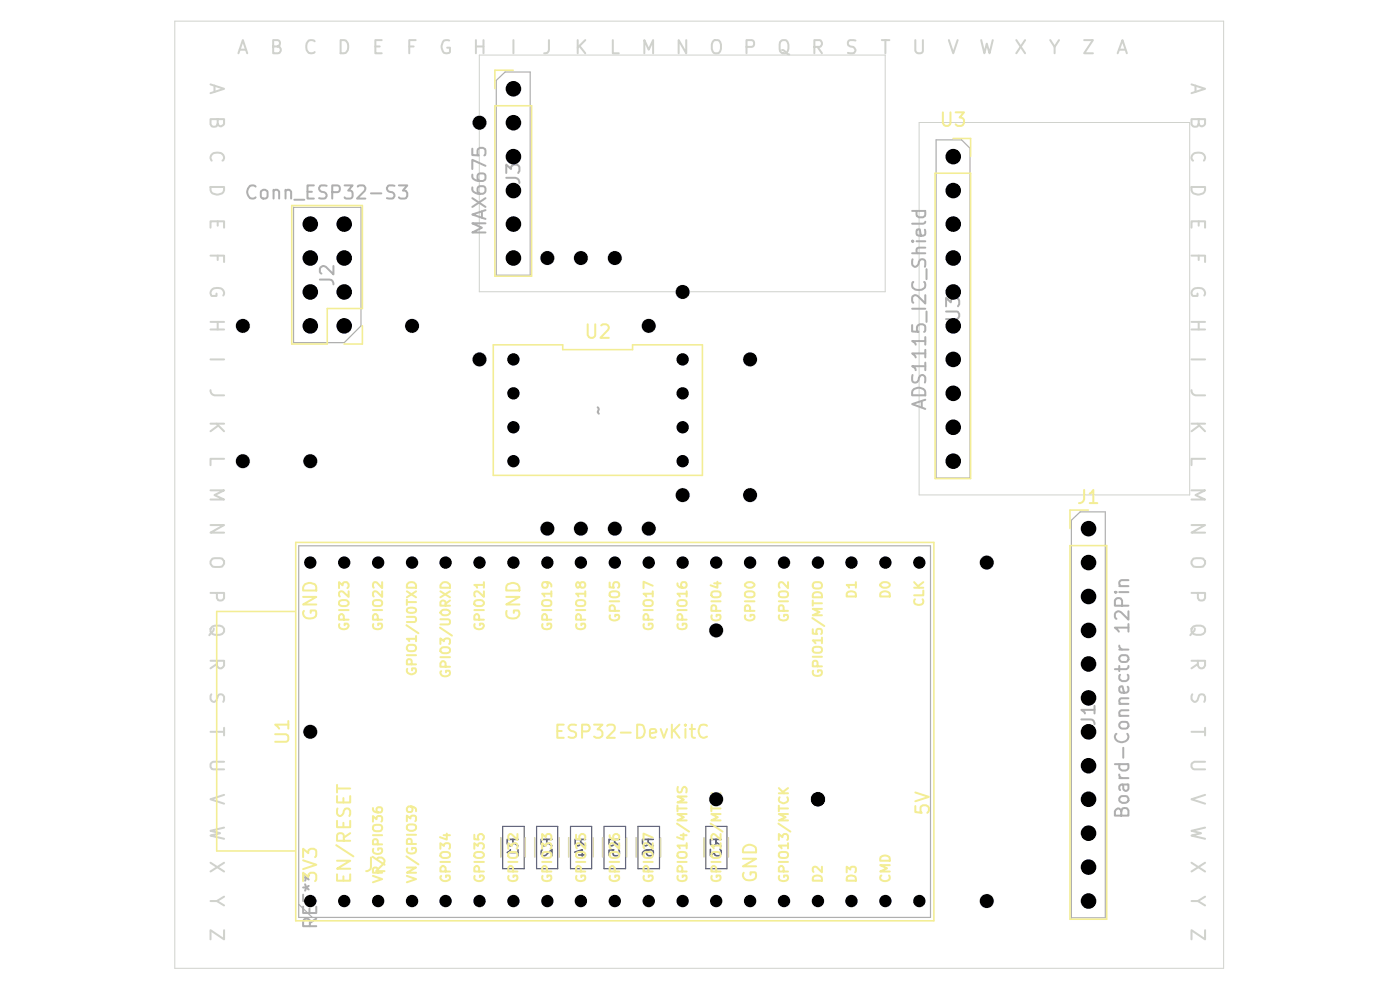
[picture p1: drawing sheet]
<svg xmlns="http://www.w3.org/2000/svg" width="297mm" height="210mm" viewBox="0 0 297 210" stroke-linecap="round" stroke-linejoin="round" font-family="sans-serif">
<path d="M106.6 175.3h4.6v9h-4.6zM113.8 175.3h4.5v9h-4.5zM121 175.3h4.5v9h-4.5zM128.1 175.3h4.6v9h-4.6zM135.3 175.3h4.6v9h-4.6zM149.7 175.3h4.5v9h-4.5z" fill="none" stroke="#565d87" stroke-width=".25"/>
<g fill="none" stroke="#565d87" stroke-width=".34">
<path d="M108.8 178.1v.9a.67 .67 0 0 1-.8 .4l-.4-.4v-.9h2.3M108.8 178.6l1.1 .8M116 178.1l-.1 1.1-.3 .2h-.4l-.3-.2-.1-1.1h2.3M116 178.6l1.1 .8M123.2 178.1v.9l-.4 .4a.67 .67 0 0 1-.8-.4v-.9h2.2M123.2 178.6l1 .8M130.4 178.1v.9l-.5 .4-.5-.2-.2-.2v-.9h2.2M130.4 178.6l1 .8M137.5 178.1v.9a.67 .67 0 0 1-.8 .4l-.4-.4v-.9h2.3M137.5 178.6l1.1 .8M151.9 178.1l-.1 1.1a.61 .61 0 0 1-.6 .2 .61 .61 0 0 1-.5-.4v-.9h2.3M151.9 178.6l1.1 .8"/>
<path d="M108.3 180.3l-.7 .5h2.3M109.9 180.3v1.2M115.1 180.3l-.3 .3v.5l.1 .3 .6 .1 1.6-1.3v1.3M121.9 180.8l1.6-.5v1.3M122.8 181.4h1.4M131.2 180.3a.97 .97 0 0 1 0 1.1 1.02 1.02 0 0 1-1.1 0 1.02 1.02 0 0 1 .1-1.1h-1v1.1M137.7 180.3l-.5 .4 .1 .7a.97 .97 0 0 0 1.2 0 .73 .73 0 0 0-.3-1.1 1.63 1.63 0 0 0-1.9 .5v.6M150.7 180.2v1.3l.9-.7v.6a.89 .89 0 0 0 1.4-.3v-.7l-.3-.2"/>
</g>
<path d="M106.3 177.7v4.1M111.4 177.7v4.1M113.5 177.7v4.1M118.6 177.7v4.1M120.6 177.7v4.1M125.8 177.7v4.1M127.8 177.7v4.1M132.9 177.7v4.1M135 177.7v4.1M140.1 177.7v4.1M149.3 177.7v4.1M154.5 177.7v4.1" fill="none" stroke="#f2aea5" stroke-width=".34"/>
<g fill="none" stroke="#d0d2cd" stroke-width=".42">
<path d="M44.7 17.9l2.8 .9-2.8 1M45.5 18.2v1.3M50.6 11.3l.9-2.8 .9 2.8M50.8 10.5h1.4M58 9.9h.9a.7 .7 0 0 0 .5-.7 .7 .7 0 0 0-.5-.7h-.9v2.8h1a.72 .72 0 0 0 .6-.8 .72 .72 0 0 0-.7-.6M66.8 8.8a1.08 1.08 0 0 0-1.2-.2 1.08 1.08 0 0 0-.6 1.1 1.23 1.23 0 0 0 .3 1.3 1.23 1.23 0 0 0 1.3 .2l.2-.2M72.3 8.5h.6a1.47 1.47 0 0 1 .7 2.4l-.2 .3-1.1 .1zM79.6 9.9h1M81 8.5h-1.4v2.8h1.4M86.8 9.9h1M88.2 8.5h-1.4v2.8M95.3 8.6a1.11 1.11 0 0 0-1.4 .3 1.92 1.92 0 0 0 .3 2.3 1.27 1.27 0 0 0 1.3-.2v-.9h-.6"/>
<path d="M101 9.9h1.6M101 8.5v2.8M102.6 8.5v2.8M108.9 8.5v2.8M116.5 8.5v2a.76 .76 0 0 1-1.1 .8M122.6 8.5v2.8M122.9 9.7l1.3 1.6M124.2 8.5l-1.6 1.6M130 8.5v2.8h1.3M136.7 11.3v-2.8l.9 2 1-2v2.8M145.6 8.5v2.8l-1.6-2.8v2.8M151.4 8.6h1.1a1.79 1.79 0 0 1-.2 2.7l-.9-.1a2.04 2.04 0 0 1 0-2.6z"/>
<path d="M158.4 9.9h1.3a.78 .78 0 0 0-.2-1.4h-1.1v2.8M165.5 8.9a.96 .96 0 0 1 1.1-.4 .96 .96 0 0 1 .7 .9v1l-.2 .5a.91 .91 0 0 1-1.1 .4 .91 .91 0 0 1-.6-.9zM165.9 10.6h.3l.9 .9 .3 .1M172.8 9.9h1.1a.75 .75 0 0 0 .5-.7 .75 .75 0 0 0-.5-.7h-1.1v2.8M173.4 9.9l1 1.4M181.5 8.6a1.32 1.32 0 0 0-1.5 .2 .77 .77 0 0 0 .4 1.1l.8 .2a.67 .67 0 0 1 .3 .7 .67 .67 0 0 1-.5 .5l-1.1-.1M187.1 8.5h1.6M187.8 8.5v2.8M194.2 8.5v2.3l.1 .2a.94 .94 0 0 0 1.4 0l.1-2.5M201.3 8.5l.9 2.8 1-2.8M208.2 8.5l.6 2.8 .5-2 .6 2 .7-2.8M215.6 8.5l1.9 2.8"/>
<path d="M217.5 8.5l-1.9 2.8M222.8 8.5l.9 1.4 1-1.4M223.7 9.9v1.4M230 8.5h1.9l-1.9 2.8h1.9M237.1 11.3l1-2.8 1 2.8M237.4 10.5h1.3M252.8 17.9l2.8 .9-2.8 1M253.6 18.2v1.3M44.7 39.7h2.8v.6a1.57 1.57 0 0 1-1.4 1 1.57 1.57 0 0 1-1.4-1zM44.9 34.1a1.12 1.12 0 0 1 0-1.4 1.12 1.12 0 0 1 1.4-.3 1.07 1.07 0 0 1 1 .4 1.07 1.07 0 0 1 .1 1.2l-.2 .1M46.2 25.3l.1 1.2a.74 .74 0 0 0 1.2-.2v-1h-2.8v1.1a.78 .78 0 0 0 1.2 .4l.3-.5M252.8 39.7h2.8v.6a1.57 1.57 0 0 1-1.4 1 1.57 1.57 0 0 1-1.4-1z"/>
<path d="M253.1 34.1a.93 .93 0 0 1 .3-1.6 2.08 2.08 0 0 1 2.1 .4 .91 .91 0 0 1-.1 1.2M254.3 25.3l.1 1.2a.74 .74 0 0 0 1.2-.2v-1h-2.8v1.1a.86 .86 0 0 0 1.2 .4l.3-.5M44.7 48.3v-1.4h2.8v1.4M44.7 54.2h2.8v1.4M46.2 46.9v1M46.2 54.2v1M252.8 54.2h2.8v1.4M252.8 48.3v-1.4h2.8v1.4M254.3 46.9v1M254.3 54.2v1M44.7 76.2h2.8M44.7 68.3h2.8"/>
<path d="M44.7 69.9h2.8M45.9 62.3v.5h-1a1.12 1.12 0 0 1 0-1.4 1.12 1.12 0 0 1 1.4-.3 1.07 1.07 0 0 1 1 .4 1.07 1.07 0 0 1 .1 1.2M46.2 68.3v1.6M252.8 76.2h2.8M252.8 68.3h2.8M252.8 69.9h2.8M254 62.3v.5h-.9a.93 .93 0 0 1 .3-1.6 2.08 2.08 0 0 1 2.1 .4l.1 .4-.1 .7M254.3 68.3v1.6M44.7 82.8a1 1 0 0 0 .8 1.1h2M44.7 89.9h2.8M45.9 89.9l1.6 1.6M46.3 90.3l-1.6 1.2"/>
<path d="M47.5 97.3h-2.8v1.4M252.8 82.8a1 1 0 0 0 .8 1.1h2M252.8 89.9h2.8M254 89.9l1.6 1.6M254.4 90.3l-1.6 1.2M255.6 97.3h-2.8v1.4M44.7 111.4h2.8l-2.8 1.6h2.8M44.7 104h2.8l-2 1 2 1h-2.8M45.1 118.5l1.5-.1a.93 .93 0 0 1 1 .9 .93 .93 0 0 1-1 1h-1a.96 .96 0 0 1-.9-.7 .96 .96 0 0 1 .4-1.1zM252.8 104h2.8l-2 1 2 1h-2.8M252.8 111.4h2.8l-2.8 1.6h2.8M253.2 118.5l1.5-.1a.93 .93 0 0 1 1 .9 .93 .93 0 0 1-1 1h-.9a1.01 1.01 0 0 1-1-1.2z"/>
<path d="M44.7 125.8h2.8v1.1a.82 .82 0 0 1-.7 .5 .82 .82 0 0 1-.8-.5v-1.1M44.8 133.1a1.79 1.79 0 0 1 2.7 .3 1.03 1.03 0 0 1-.9 1.3h-1a.97 .97 0 0 1-.8-1.6zM45.3 133.3v.5l-.9 .9M252.8 125.8h2.8v1.1a.82 .82 0 0 1-.7 .5 .82 .82 0 0 1-.8-.5v-1.1M252.9 133.1a1.79 1.79 0 0 1 2.7 .3 1.03 1.03 0 0 1-.9 1.3l-1.5-.2-.4-.5v-.6zM253.4 133.3v.5l-.9 .9M44.7 140.2h2.8v1a.78 .78 0 0 1-.7 .6 .78 .78 0 0 1-.8-.6v-1M44.7 155.2h2.8M44.8 147.3l-.1 .3v.7a.68 .68 0 0 0 .5 .6 .68 .68 0 0 0 .7-.4l.4-1a.74 .74 0 0 1 1.2 .3l-.1 1.1M46 140.8l-1.3 1M47.5 154.4v1.6M252.8 140.2h2.8v1a.78 .78 0 0 1-.7 .6 .78 .78 0 0 1-.8-.6v-1"/>
<path d="M252.8 155.2h2.8M252.9 147.3l-.1 .3v.7l.1 .2a.61 .61 0 0 0 .6 .4 .61 .61 0 0 0 .5-.4l.4-1a.74 .74 0 0 1 1.2 .3l-.1 1.1M254.1 140.8l-1.3 1M255.6 154.4v1.6M47.5 175.6l-2.8 .6 2 .5-2 .5 2.8 .7M47.5 168.6l-2.8 .9 2.8 1M47.5 161.6h-2.2l-.6 .5v.6l.2 .4 2.6 .1M255.6 175.6l-2.8 .6 2 .5-2 .5 2.8 .7M255.6 161.6h-2.2l-.6 .5v.6l.3 .4 2.5 .1M255.6 168.6l-2.8 .9 2.8 1M44.7 191.1h1.3M44.7 183l2.8 1.9"/>
<path d="M47.5 197.3v2l-2.8-2v2M47.5 190.2l-1.5 .9 1.5 1M47.5 183l-2.8 1.9M252.8 183l2.8 1.9M252.8 191.1h1.3M255.6 190.2l-1.5 .9 1.5 1M255.6 197.3v2l-2.8-2v2M255.6 183l-2.8 1.9"/>
</g>
<path d="M37.1 4.5h222.5v200.9h-222.5zM101.7 11.7h86.1v50.2h-86.1zM195 26h57.4v79h-57.4z" fill="none" stroke="#d0d2cd" stroke-width=".21"/>
<path d="M105.3 17.1l1.8-1.8h5.4v43.1h-7.2zM198.6 29.7h5.4l1.8 1.8v69.9h-7.2zM62.3 44h14.3v25.1l-3.6 3.6h-10.7zM63.4 115.8h134v78.8h-134zM227.3 110.4l1.8-1.8h5.4v86.1h-7.2zM63.4 191.8l2.8 2.8" fill="none" stroke="#afafaf" stroke-width=".25"/>
<g fill="none" stroke="#afafaf" stroke-width=".42">
<path d="M54.2 39.6a1.08 1.08 0 0 0-1.2-.2 1.08 1.08 0 0 0-.6 1.1 1.45 1.45 0 0 0 1.1 1.6l.6-.1 .1-.1M66.6 39.3h-1.4v2.8h1.4M69.3 39.4h-1.4a.74 .74 0 0 0 .3 1.3l.6 .1a.7 .7 0 0 1 .5 .6 .7 .7 0 0 1-.5 .7l-1.1-.1M73.1 39.3h1.7l-.9 1.1 .6 .1a1.16 1.16 0 0 1 .2 1.4l-.4 .2h-.9l-.3-.2M75.9 39.6a1.16 1.16 0 0 1 1.4-.2 .78 .78 0 0 1 0 1.1l-1.6 1.6h1.8M83.7 39.4h-1.4a.74 .74 0 0 0 .3 1.3l.6 .1a.7 .7 0 0 1 .5 .6 .7 .7 0 0 1-.5 .7l-1.1-.1M84.6 39.3h1.8l-.9 1.1a.67 .67 0 0 1 .9 .5v.7l-.3 .4a1.32 1.32 0 0 1-1.5-.1M100.2 39.7a1.09 1.09 0 0 0 1.2 1.4h1.1l.2-.2a.94 .94 0 0 0 0-1.3 1.16 1.16 0 0 0-1.3 .1 .97 .97 0 0 0 .4 1.4M100.2 37a1.09 1.09 0 0 0 1.2 1.4h1.1l.2-.2a.94 .94 0 0 0 0-1.3 1.16 1.16 0 0 0-1.3 .1 .97 .97 0 0 0 .4 1.4M100.2 31.5v1.4l1.4 .1a1.02 1.02 0 0 1 0-1.5l.2-.1h.7l.2 .1a1.02 1.02 0 0 1 0 1.5M103 35.2l-2.8-1.3v2M107.4 37.7h1.9a1 1 0 0 1 .9 1.1"/>
<path d="M107.4 36.7v-1.8l1 1a.78 .78 0 0 1 .6-1h.7l.5 .5v.9l-.3 .4M55.4 40.5a.78 .78 0 0 1 1.4 .3l-.1 1.1a.78 .78 0 0 1-1.4-.3zM58 40.5l.4-.2 .7 .1 .1 .3v1.4M58 40.3v1.8M60.6 40.5a.69 .69 0 0 1 1.2 .2v1.4M60.6 40.3v1.8M62.4 42.4h2.2M65.2 40.7h1M67.9 59.3h2a.87 .87 0 0 1 .8 1M70.5 40.8l1.3-.1a.78 .78 0 0 0-.2-1.4h-1.1v2.8M70.7 56.4v1.8l-1.6-1.6a.78 .78 0 0 0-1.2 .4v.7l.3 .3M78.7 41h2.2"/>
<path d="M100.2 42l2.8 1.9M102.2 44.8v1.4M103 47.4h-2.8l2 .9-2 1h2.8M103 44.6l-2.8 .9 2.8 .9M103 42l-2.8 1.9M193.5 51.2l.1 .1 .2-.1-.2-.2-.1 .2h.3M193.5 53.7h2.8M193.5 44.7h2.8M193.6 55a1.17 1.17 0 0 0 .4 1.6h.3a1.19 1.19 0 0 0 .6-1.1 .7 .7 0 0 1 .7-.5 .7 .7 0 0 1 .7 .5l-.1 1.1M193.8 59.8a1.03 1.03 0 0 0-.2 1.2 1.03 1.03 0 0 0 1.1 .5 1.23 1.23 0 0 0 1.3-.3 1.23 1.23 0 0 0 .2-1.3l-.2-.1M194.4 51.2h1.9M194.5 44.7a.97 .97 0 0 0 .4 1.4h.9l.2-.2a.99 .99 0 0 0 .2-1.2"/>
<path d="M196.2 48.7l.1 .9-.1 .2-.3 .2h-1l-.4-.2v-1.1l.6-.1 .3 1.4M196.3 52.5h-1.4a.67 .67 0 0 0-.5 .6 .67 .67 0 0 0 .3 .6M196.3 47l-.1 .3-.3 .2h-2.4M196.6 57.1v2.1M193.5 69v1.3l1.4 .1-.4-.3v-.7l.2-.4 .4-.2h.7l.2 .2a1.16 1.16 0 0 1 .2 1.3l-.2 .1M193.5 65.5h2.8M193.6 79.5a1.32 1.32 0 0 0 .2 1.6 .77 .77 0 0 0 1.1-.5 1.02 1.02 0 0 1 .9-1.1l.2 .2a1.24 1.24 0 0 1 .2 1.5M196.3 77.7h-2.8l.7 .5 .1 .3M196.3 75h-2.8l.7 .6 .1 .2M196.3 72.3h-2.8l.4 .3 .4 .5M196.3 62.6v1.8l-1.6-1.6a.78 .78 0 0 0-1.1 .1 1.16 1.16 0 0 0 .2 1.3M196.3 71.5v1.6"/>
<path d="M196.3 74.2v1.6M196.3 76.9v1.6M196.6 66.1v2.2M200.7 66.1h2.3a.87 .87 0 0 1 .3 1.3l-.3 .3h-2.3M200.7 65v-1.8l1 .9a.78 .78 0 0 1 .6-.9h.7l.3 .3 .2 .3v.8l-.3 .4M126.8 86.4l.2 .4-.2 .6 .2 .4M193.6 82.8a1.59 1.59 0 0 1 2.7 .4v.7h-2.8zM195.5 85.1v1.3M196.3 84.8l-2.8 .9 2.8 1M236.5 125.6l.2 .2 .2-.2h-.4h.4M237.4 136.9l.2 .6 .4 .3M237.4 137.8h2"/>
<path d="M237.4 125.6h2M237.4 124.3h2M237.6 139.2a1.32 1.32 0 0 1 1.5-.1 .76 .76 0 0 1 .3 .7 .76 .76 0 0 1-.6 .6h-.8a.73 .73 0 0 1-.4-1.2zM238 128.5v-1.1a.82 .82 0 0 0-.7-.5 .82 .82 0 0 0-.8 .5v1.1h2.9M239.4 133.1h-2.9l.9 .9M239.4 129.7v1.7l-1.6-1.6a.78 .78 0 0 0-1.3 .5v.5l.4 .5M239.4 123.1h-1.5l-.3 .1-.2 .7 .4 .4M239.4 132.4v1.6M229.4 152.6h1.9a.87 .87 0 0 1 .9 1M232.2 150.6h-2.8l.7 .5 .1 .2M232.2 149.7v1.6M236.9 155.7a.93 .93 0 0 0 .3 1.6 1.32 1.32 0 0 0 1.6 0 1.32 1.32 0 0 0 .4-1.6h-.1"/>
<path d="M237.4 151.8h2M237.4 149.3h2M237.4 141.3v1.1M237.6 153.4a1.32 1.32 0 0 1 1.5-.2 .76 .76 0 0 1 .3 .8 .76 .76 0 0 1-.6 .6h-.8a.73 .73 0 0 1-.4-1.2zM237.6 143.1l-.2 .3v.6l.6 .5h.8l.4-.3 .2-.2v-.6l-.2-.3M238.3 158.6v2.1M239.2 145.7l.2 .2v.6l-.4 .4h-1.1l-.5-.4v-.6l.2-.2 .5-.1 .4 1.3M239.4 150.7h-1.5l-.3 .1-.2 .7 .4 .3M239.4 148.1h-1.5a.64 .64 0 0 0-.5 .6 .64 .64 0 0 0 .4 .6M239.4 141.3v.2l-.4 .4h-2.5M236.5 162.1h2.9M237.4 164.3a.74 .74 0 0 0 .6 .8"/>
<path d="M237.4 165.1h2M237.6 169.1a1.32 1.32 0 0 1 1.5-.2 .76 .76 0 0 1 .3 .8 .76 .76 0 0 1-.6 .6h-.8a.73 .73 0 0 1-.4-1.2zM237.6 162.1l-.2 .2v.6l.6 .5h.8l.4-.2 .2-.3v-.6l-.2-.2M237.9 172.1l.1-.4a.8 .8 0 0 1 1.4 .2v1.1h-2.9v-.9l.2-.3a.62 .62 0 0 1 .7-.3 .62 .62 0 0 1 .5 .6v.9M238.1 166.4l.2 .3v.6a.56 .56 0 0 0 .5 .5 .56 .56 0 0 0 .6-.5v-.6l-.2-.3M239.4 166.4h-1.5l-.5 .4v.5l.2 .3M64.3 192.3v1.4h2.8v-1.4M64.3 189.8v1.3h2.8M64.3 188.3h.7M64.3 186.1h.7M64.7 187.6l.3 .7-.3 .6M64.7 185.5l.3 .6-.3 .7"/>
<path d="M65.5 187.9l-.5 .4 .5 .4M65.5 185.7l-.5 .4 .5 .5M65.7 190.2v.9M65.7 192.7v1M65.7 196.5v-1a.73 .73 0 0 0-1.1-.5l-.3 .5v1h2.8M67.1 194.9l-1.4 .9"/>
</g>
<path d="M108.9 14.9h-3.9v3.9M105 22.4h7.8v36.2h-7.8zM198.4 36.7h7.5v64.8h-7.5zM202.2 29.4h3.7v3.8M61.9 43.6h15v21.8h-7.5v7.6h-7.5zM76.9 69.1v3.9h-3.9M104.6 73.1h14.8v1.1h14.8v-1.1h14.8v27.7h-44.4zM62.7 115.1h135.4v80.2h-135.4zM227 115.7h7.8v79.3h-7.8zM230.9 108.2h-3.9v3.9M62.7 129.7h-16.7v50.8h16.7" fill="none" stroke="#f3ed95" stroke-width=".34"/>
<g fill="none" stroke="#f3ed95" stroke-width=".42">
<path d="M200 23.8v2.3l.3 .4 .3 .2h.5l.4-.3 .1-2.6M202.7 23.8h1.8l-.9 1.1a.84 .84 0 0 1 .9 .5v.7l-.2 .4-.4 .2h-.7l-.5-.3M124.7 68.8v2.3l.2 .4 .4 .2h.5l.4-.4 .1-2.5M127.5 69l.4-.2h.7a.73 .73 0 0 1 .4 1.2l-1.6 1.7h1.8M230 103.9v2a1 1 0 0 1-1.1 .8M231.2 104.7l.2-.1 .5-.7v2.8M231.2 106.7h1.6M64.3 126.6h2.8l-2.8 1.6h2.8M64.5 129.6a1.14 1.14 0 0 0 .1 1.3 1.14 1.14 0 0 0 1.3 .3 1.01 1.01 0 0 0 1.1-.5 1.01 1.01 0 0 0-.2-1.2h-.9v.5M64.7 123.9a1.78 1.78 0 0 1 2.3 .3l.1 1.1h-2.8v-.7zM71.9 124.8v-1.3l.8 .7 .2-.6h.8l.3 .3v.5l-.3 .4M71.9 129.4h2.1"/>
<path d="M72 132.4a.96 .96 0 0 0 .5 1.1 .96 .96 0 0 0 1.1-.2l.4-.5-.2-.4-.7-.1v.3M72 127.5a1.5 1.5 0 0 1 2 .2v.4a1.34 1.34 0 0 1-2.1 0zM72.9 131.4v-.9l-.3-.2h-.3l-.4 .4v.7h2.1M74 125.4v1.2l-1.5-1.2-.4 .1-.2 .3v.5l.2 .2M79.1 129.4h2M79.2 132.4a.79 .79 0 0 0 .1 .9 .79 .79 0 0 0 .9 .2l.4-.1a.7 .7 0 0 0 .3-1.1h-.7v.3M79.2 127.5a1.28 1.28 0 0 1 1.9 .2l-.1 .6a1.34 1.34 0 0 1-1.9-.2zM80.1 131.4l-.1-.9-.2-.2h-.3l-.4 .4v.7h2M81.1 125.4v1.2l-1.4-1.2-.4 .1-.2 .3v.5l.2 .2M81.1 123.5v1.3l-1.1-1.2-.5-.1a.77 .77 0 0 0-.2 1.2M86.2 132.6l2.6 1.7M86.3 130.8h1.6l.3 .2a.6 .6 0 0 1-.3 1h-1.6"/>
<path d="M86.3 139h2M86.3 127.2v1.1M86.3 127.7h2M86.3 125.4l2 1.3M86.4 129.2a1.4 1.4 0 0 1 1.9 .1v.3a1.3 1.3 0 0 1-2 0zM86.4 123.9a1.03 1.03 0 0 1 1.2-.4 1.03 1.03 0 0 1 .7 1.2h-2zM86.6 136.9a1.44 1.44 0 0 1 1.6 .2 .73 .73 0 0 1-.2 .9 1.23 1.23 0 0 1-1.7-.4v-.3zM88.3 135.5h-2l.5 .5M88.3 134.9v1.1M88.3 125.4l-2 1.3M93.3 133.1l2.6 1.7M93.4 137.7a1.34 1.34 0 0 1 2.1 0l-.1 .6a1.5 1.5 0 0 1-2-.2z"/>
<path d="M93.4 136.6v-1.2l.8 .6v-.2a.73 .73 0 0 1 1.3 0v.6l-.2 .2M93.4 131.4h1.6l.5 .3-.2 .7-1.9 .1M93.4 129.8a1.09 1.09 0 0 1 1.1-.6 1.09 1.09 0 0 1 1 .8 1.16 1.16 0 0 1-2.1-.2zM93.4 139.4h2.1M93.4 125.4l2.1 1.3M93.6 123.9a1.02 1.02 0 0 1 1.2-.4 1.02 1.02 0 0 1 .7 1.2h-2.1v-.5zM94.5 128.5l-.1-1-.5-.1-.5 .3v.8h2.1M95.5 127.4l-1 .7M95.5 125.4l-2.1 1.3M100.6 129.4h2.1M100.7 132.4a.96 .96 0 0 0 .5 1.1 .96 .96 0 0 0 1.1-.2l.4-.5-.2-.4-.7-.1v.3M100.7 127.5a1.5 1.5 0 0 1 2 .2v.4a1.34 1.34 0 0 1-2.1 0z"/>
<path d="M101.6 131.4v-.9l-.3-.2h-.3l-.4 .4v.7h2.1M102.7 125.4v1.2l-1.5-1.2-.4 .1-.2 .3v.5l.2 .2M102.7 124.1h-2.1l.4 .1 .2 .5M102.7 123.5v1.2M107.4 126.6h2.8l-2.8 1.6h2.8M107.5 129.6a1.07 1.07 0 0 0 0 1.1 1.07 1.07 0 0 0 1.1 .5 1.12 1.12 0 0 0 1.3-.3 1.12 1.12 0 0 0 0-1.4h-.9v.5M107.7 123.9a1.68 1.68 0 0 1 2.5 .7v.7h-2.8l.1-1.1zM115 129.4h2M115.1 132.4a.73 .73 0 0 0 .3 1h1.1a.7 .7 0 0 0 .3-1.1h-.7v.3M115.1 127.5a1.34 1.34 0 0 1 1.9 .2l-.1 .6a1.34 1.34 0 0 1-1.9-.2zM115.9 123.5a.67 .67 0 0 1 0 1.2h-.5a.67 .67 0 0 1 0-1.2l1.1 .1 .4 .3 .1 .5M116 131.4l-.1-.9-.2-.2h-.3l-.4 .4v.7h2"/>
<path d="M117 125.9h-2l.5 .6M117 125.4v1.1M122.2 129.4h2M122.3 132.4a.73 .73 0 0 0 .3 1l.7 .1a.72 .72 0 0 0 .8-.4 .72 .72 0 0 0-.1-.8h-.7v.3M122.3 127.5a1.34 1.34 0 0 1 1.9 .2l-.1 .6a1.28 1.28 0 0 1-1.9-.2zM123.1 123.9l.1-.3 .5-.1a.62 .62 0 0 1 .5 .7 .62 .62 0 0 1-.8 .5l-.3-.5v-.3l-.5-.4a.64 .64 0 0 0-.4 .6 .64 .64 0 0 0 .4 .6l.5-.5M123.2 131.4l-.1-.9-.5-.2-.4 .4v.7h2M124.2 125.9h-2l.5 .6M124.2 125.4v1.1M129.3 123.6v1l1 .1a.76 .76 0 0 1 .2-1.2l.6 .1a.74 .74 0 0 1 .2 1l-.2 .1M129.3 127.5h2.1M129.4 130.5a.96 .96 0 0 0 .5 1.1 .96 .96 0 0 0 1.1-.2 .59 .59 0 0 0 .1-1h-.6v.4"/>
<path d="M129.4 125.7a1.42 1.42 0 0 1 2 .2l-.1 .5a1.42 1.42 0 0 1-2-.1zM130.4 129.6v-.8l-.1-.2-.3-.2-.6 .2-.1 1h2.1M136.5 129.4h2M136.6 132.4a.79 .79 0 0 0 .1 .9 .79 .79 0 0 0 .9 .2l.4-.1a.7 .7 0 0 0 .3-1.1h-.7v.3M136.6 127.5a1.28 1.28 0 0 1 1.9 .2l-.1 .6a1.34 1.34 0 0 1-1.9-.2zM137.5 131.4v-.9l-.3-.2h-.3l-.4 .4v.7h2M138.5 125.9h-2l.6 .6M138.5 124.2l-2-.8v1.4M138.5 125.4v1.1M143.7 123.7l.1 .5a1.53 1.53 0 0 0 1.7 .4 .7 .7 0 0 0-.2-1.1h-.5a.67 .67 0 0 0 0 1.2M143.7 129.4h2M143.8 132.4a.73 .73 0 0 0 .3 1h1.1a.7 .7 0 0 0 .3-1.1h-.7v.3"/>
<path d="M143.8 127.5a1.34 1.34 0 0 1 1.9 .2l-.1 .6a1.34 1.34 0 0 1-1.9-.2zM144.7 131.4v-.9l-.3-.2h-.3l-.4 .4v.7h2M145.7 125.9h-2l.5 .6M145.7 125.4v1.1M150.9 127.5h2M151 130.5a.73 .73 0 0 0 .3 1l.7 .1a.72 .72 0 0 0 .8-.3 .72 .72 0 0 0-.1-.9h-.7v.4M151 125.7a1.34 1.34 0 0 1 1.9 .2l-.1 .5a1.28 1.28 0 0 1-1.9-.1zM151.5 123.7h1.4M151.9 129.6v-.8a.52 .52 0 0 0-.5-.4 .52 .52 0 0 0-.5 .4v.8h2M152.2 123.4v1.3l-1.5-.5M158 127.5h2.1M158.1 130.5a.96 .96 0 0 0 .5 1.1 .96 .96 0 0 0 1.1-.2 .59 .59 0 0 0 .1-1h-.6v.4"/>
<path d="M158.1 125.7a1.42 1.42 0 0 1 2 .2l-.1 .5a1.42 1.42 0 0 1-2-.1zM158.1 123.8a1.17 1.17 0 0 1 2 .4 1.14 1.14 0 0 1-1.1 .5 1.14 1.14 0 0 1-1-.7zM159.1 129.6v-.8l-.1-.2-.3-.2-.6 .2-.1 1h2.1M165.2 127.5h2M165.3 130.5a.79 .79 0 0 0 .1 .9 .79 .79 0 0 0 .9 .2l.4-.1a.7 .7 0 0 0 .3-1.1h-.7v.4M165.5 125.5a1.35 1.35 0 0 1 1.7 .4l-.1 .5a1.34 1.34 0 0 1-1.9-.1v-.4zM166.2 129.6v-.8a.51 .51 0 0 0-.5-.4 .51 .51 0 0 0-.5 .4v.8h2M167.2 123.5v1.3l-1.1-1.2-.5-.1a.73 .73 0 0 0-.3 1.1l.1 .1M172.3 131.1l2.6 1.7M172.4 133.5v.9l1 .1-.2-.3 .1-.6 .2-.2 .7 .1 .2 .3-.2 .7M172.4 139.3h2M172.4 127.4v1.1"/>
<path d="M172.4 128h2M172.5 137.5a1.34 1.34 0 0 1 1.9 .1l-.1 .6a1.34 1.34 0 0 1-1.9-.2zM172.5 125.9a1.13 1.13 0 0 1 1.9 .4v.4h-2zM172.7 123.6a1.44 1.44 0 0 1 1.6 .2 .73 .73 0 0 1-.2 1 1.72 1.72 0 0 1-1.6-.2 .82 .82 0 0 1 .2-1zM174.4 135.8h-2l.6 .6M174.4 129.2h-2l1.5 .6-1.5 .7h2M174.4 135.3v1.1M179.7 125.8a1.17 1.17 0 0 1 1.9 .2v.5h-2zM181.6 124.1h-2l.5 .6M181.6 123.5v1.2M186.8 125.8a1.24 1.24 0 0 1 2 .2v.5h-2.1zM186.8 123.8a1.17 1.17 0 0 1 2 .4 1.14 1.14 0 0 1-1.1 .5 1.14 1.14 0 0 1-1-.7z"/>
<path d="M193.9 124.7h2M193.9 123.5l1.1 1.2M194.1 127.1l-.1 .1a.79 .79 0 0 0 .1 .9 .79 .79 0 0 0 .9 .2l.5-.1a.7 .7 0 0 0 .2-1.1M195.9 125.3v1h-2M195.9 123.5l-1.1 .8M58.4 155.7h2.3l.2 .2a.94 .94 0 0 1 0 1.4l-2.5 .1M61.2 153.7h-2.8l.8 .9M61.2 152.9v1.7M86.4 141.9a.93 .93 0 0 0 .9 1.2 .93 .93 0 0 0 .9-1.2l-.8-.1v.4M87.3 140.9v-.7a.55 .55 0 0 0-.5-.4 .55 .55 0 0 0-.5 .4v.7h2M93.6 142.4l-.2 .1a1.05 1.05 0 0 0 .9 1 1.05 1.05 0 0 0 1.2-.7l-.2-.5h-.7v.3M94.5 141.4l-.1-.9a.55 .55 0 0 0-.5-.3 .55 .55 0 0 0-.5 .5v.7h2.1"/>
<path d="M118.2 155.1h1M119.6 153.7h-1.4v2.8h1.4M122.2 153.8a1.17 1.17 0 0 0-1.6 .4v.3a1.19 1.19 0 0 0 1.1 .6 .7 .7 0 0 1 .5 .7 .7 .7 0 0 1-.5 .7l-1.1-.2M123.5 155.1h1a.73 .73 0 0 0 .6-.7 .73 .73 0 0 0-.6-.7h-1v2.8M126 153.7h1.8l-1 1a.97 .97 0 0 1 1 .6v.7l-.6 .5h-.8l-.4-.3M128.8 154a1.16 1.16 0 0 1 1.4-.2 .9 .9 0 0 1 .1 1.1l-1.6 1.6h1.7M131.7 155.4h2.1M135.2 153.7l1.1 .1 .2 .2a1.68 1.68 0 0 1-.7 2.5h-.6zM137.9 155.6l1.3-.3-.1-.6h-1.1l-.1 .4 .1 1.2 .3 .2h.5l.3-.2M140.2 154.6l.6 1.9 .7-1.9M142.5 153.7v2.8M143 154.9l1.1 1.6"/>
<path d="M144.1 153.7l-1.6 1.6M145.4 153.7l-.2 .1 .2 .2 .1-.2-.1-.1v.3M145.4 154.6v1.9M146.3 154.6h1.1M146.8 153.7v2.4l.3 .4h.3M150 154a1.08 1.08 0 0 0-1.2-.2 1.08 1.08 0 0 0-.6 1.1l.3 1.2a1.02 1.02 0 0 0 1.5 .1M172.5 142.3a.73 .73 0 0 0 .3 1h1.1a.7 .7 0 0 0 .3-1.1h-.7v.3M173.4 141.3v-1l-.3-.1h-.5l-.2 .4v.7h2M71.3 179.3l3.7 2.3M71.5 174.1v1.4h2.8v-1.4M71.5 168.9v1.3h2.8v-1.3M71.5 166.5v1.6"/>
<path d="M71.5 167.3h2.8M71.6 171.5a1.17 1.17 0 0 0 .4 1.6h.3a1.19 1.19 0 0 0 .6-1.1 .7 .7 0 0 1 .7-.5 .7 .7 0 0 1 .7 .5l-.2 1.1M72.9 169.3v.9M72.9 174.5v1M72.9 178.3v-1.3a.78 .78 0 0 0-1.4 .2v1.1h2.8M74.3 176.7l-1.4 1M79.1 174.3v-1.2l.8 .7 .1-.6h.9l.2 .2v.6l-.2 .3M79.1 171.4a.76 .76 0 0 0 .9 .9h.7l.3-.1a.6 .6 0 0 0-.3-1l-.7 .1a.63 .63 0 0 0 .2 1M79.1 177.2h2M79.2 175.2a1.19 1.19 0 0 1 1.9 .3 .71 .71 0 0 1-.6 .8l-1.1-.1a.82 .82 0 0 1-.2-1zM80.1 179.1l-.1-.9-.2-.2-.5 .1-.2 .2v.8h2M86.3 174.2v-1.2l.8 .6 .1-.5h.9l.2 .3v.5l-.2 .3"/>
<path d="M86.3 177.1h2M86.4 180a.71 .71 0 0 0 .3 1l.7 .1a.74 .74 0 0 0 .9-.9l-.2-.3h-.7v.3M86.4 175.1a1.34 1.34 0 0 1 1.9 .2l-.1 .6a1.24 1.24 0 0 1-1.8 0zM87.2 171.1a.67 .67 0 0 1 0 1.2h-.5l-.3-.2a.72 .72 0 0 1 .3-1 1.43 1.43 0 0 1 1.6 .6v.4M87.3 179v-.7a.55 .55 0 0 0-.5-.4 .55 .55 0 0 0-.5 .4v.7h2M94.1 177.2h1.4M94.8 176.8v1.3l-1.5-.5M100.6 177.1v.9l1 .1-.2-.3 .1-.6 .3-.3h.4l.5 .4v.5l-.3 .3M109.8 176.9v1.3l-1.1-1.1-.5-.2a.77 .77 0 0 0-.2 1.2M115 178.2v-1.3l.8 .7v-.3l.3-.4h.5l.4 .4v.6l-.2 .3M122.2 177.1v.9l.9 .1-.2-.3v-.5l.4-.4h.4l.5 .4-.2 .8M124.2 178.9v1.1l-1.1-1.1h-.4h-.3l-.2 .3v.5l.2 .3"/>
<path d="M129.3 177.2a.8 .8 0 0 0 .9 .9h.7l.4-.2a.66 .66 0 0 0-.3-.9 .66 .66 0 0 0-.9 .3l.1 .6 .3 .2M131.4 178.9v1.1l-1.5-1.1-.6 .3v.5l.3 .3M138.5 178.9v1.1l-1.4-1.1h-.4l-.2 .3v.5l.2 .3M138.5 177.7l-2-.9v1.4M143.6 174.7l2.6 1.7M143.7 171.5h2M143.7 170.9v1.2M143.8 166.9a.86 .86 0 0 0 .3 1.2 .46 .46 0 0 0 .6-.4 .72 .72 0 0 1 .6-.8l.4 .4-.1 .8M144.4 177.2h1.3M145 176.8v1.3l-1.4-.5M145.7 179.4h-2l.5 .6M145.7 172.7h-2l1.4 .7-1.4 .6h2"/>
<path d="M145.7 168.9h-2l1.4 .7-1.4 .6h2M145.7 178.9v1.1M150.7 174.7l2.6 1.7M150.9 170.9v1.2M150.9 171.5h2M150.9 168.3h2M151.2 169.3a1.05 1.05 0 0 1 1.1-.1 1.05 1.05 0 0 1 .6 1h-2v-.4zM152.9 179.4h-2l.5 .6M152.9 176.9v1.3l-1.1-1.1-.5-.2a.77 .77 0 0 0-.2 1.2M152.9 172.7h-2l1.4 .7-1.4 .6h2M152.9 178.9v1.1M157.8 179.8a1.62 1.62 0 0 1 2.5 0l.1 1h-2.8z"/>
<path d="M165.1 174.7l2.6 1.7M165.2 178.2v-1.3l.8 .7 .1-.4 .2-.3h.5l.4 .4v.6l-.2 .3M165.2 171.5h2M165.2 168.3h2M165.2 170.9v1.2M165.2 167.2l1.1 1.1M165.4 169.1l-.1 .1a.68 .68 0 0 0 .4 1 .85 .85 0 0 0 1.1 0 .85 .85 0 0 0 .2-1.1M167.2 179.4h-2l.6 .6M167.2 172.7h-2l1.5 .7-1.5 .6h2M167.2 178.9v1.1M167.2 167.2l-1.1 .8M194.2 171v1.3l1.3 .1a1.16 1.16 0 0 1-.1-1.3l.4-.3a1.2 1.2 0 0 1 1.3 .5v.7l-.4 .4"/>
<path d="M194.2 168.1l2.9 .9-2.9 1M64.3 186.9v-1.8l1.1 1a.77 .77 0 0 1 .5-1h.7l.4 .4 .1 1-.3 .4M64.3 182.5l2.8 .9-2.8 1M64.3 181.8v-1.8l1.1 1 .1-.7 .4-.3h.7l.4 .3 .1 1.1-.3 .4M71.5 185.5v1.3h2.8v-1.3M71.5 182.6h2.8l-2.8 1.7h2.8M72.9 185.9v.9M78.7 181.9v2a.99 .99 0 0 1-1 .9M79 181.7l2.6 1.7M79.1 185.8l2 .7-2 .7M79.2 180a.79 .79 0 0 0 .1 1 .79 .79 0 0 0 .9 .1 .74 .74 0 0 0 .9-.8l-.2-.3h-.7v.3M80 182.2l.3-.3h.7l.4 .3 .2 .6-.2 .4-1.6 1.6h1.8"/>
<path d="M80.1 185.1l-.1-.9-.2-.2-.5 .1-.2 .3v.7h2M86.2 181.6l2.6 1.7M86.3 185.8l2 .7-2 .7M86.3 184h2l-2 1.1h2M93.4 181.1a1.34 1.34 0 0 1 2.1 0l-.1 .6a1.5 1.5 0 0 1-2-.1zM93.4 180v-1.1l.8 .5v-.2a.73 .73 0 0 1 1.3 0v.6l-.2 .2M93.4 182.8h2.1M93.6 185.8a.79 .79 0 0 0 .1 .9 .79 .79 0 0 0 .9 .2l.4-.1a.66 .66 0 0 0 .3-1.1h-.7v.4M94.5 184.9l-.1-1-.5-.2-.5 .4v.8h2.1M100.6 180v-1.1l.8 .5a.46 .46 0 0 1 .4-.5h.4l.5 .3v.6l-.3 .2M100.6 182.8h2.1M100.7 185.8a.96 .96 0 0 0 .5 1.1 .96 .96 0 0 0 1.1-.2 .58 .58 0 0 0 .1-1h-.6v.4"/>
<path d="M100.7 181a1.5 1.5 0 0 1 2 .1v.5a1.34 1.34 0 0 1-2.1 0zM101.6 184.9v-.8l-.3-.4h-.3l-.4 .4v.8h2.1M107.8 180v-1.1l.8 .5 .2-.5h.8l.2 .3v.6l-.2 .2M107.8 182.8h2M107.9 185.8a.79 .79 0 0 0 .1 .9 .79 .79 0 0 0 .9 .2 .74 .74 0 0 0 .9-.8l-.2-.4h-.7v.4M107.9 181a1.28 1.28 0 0 1 1.9 .1l-.1 .6a1.34 1.34 0 0 1-1.9-.1zM108.8 184.9v-1l-.3-.2h-.3l-.4 .4v.8h2M115 180v-1.1l.8 .5 .1-.5h.9l.2 .3v.6l-.2 .2M115 182.8h2M115.1 185.8a.71 .71 0 0 0 .3 1l.7 .1a.74 .74 0 0 0 .9-.8l-.2-.4h-.7v.4M115.1 181a1.34 1.34 0 0 1 1.9 .1l-.1 .6a1.34 1.34 0 0 1-1.9-.1zM116 184.9l-.1-1-.2-.2h-.3l-.4 .4v.8h2"/>
<path d="M122.2 182.8h2M122.3 185.8a.71 .71 0 0 0 .3 1l.7 .1a.72 .72 0 0 0 .8-.3 .72 .72 0 0 0-.1-.9h-.7v.4M122.3 181a1.34 1.34 0 0 1 1.9 .1l-.1 .6a1.28 1.28 0 0 1-1.9-.1zM123.2 184.9l-.1-1-.5-.2-.4 .4v.8h2M129.3 182.8h2.1M129.4 185.8a.96 .96 0 0 0 .5 1.1 .96 .96 0 0 0 1.1-.2 .58 .58 0 0 0 .1-1h-.6v.4M129.4 181a1.42 1.42 0 0 1 2 .1l-.1 .6a1.42 1.42 0 0 1-2-.1zM130.4 184.9v-.8l-.4-.4-.6 .2-.1 1h2.1M136.5 182.8h2M136.6 185.8a.79 .79 0 0 0 .1 .9 .79 .79 0 0 0 .9 .2 .74 .74 0 0 0 .9-.8l-.2-.4h-.7v.4M136.6 181a1.28 1.28 0 0 1 1.9 .1l-.1 .6a1.34 1.34 0 0 1-1.9-.1zM137.5 184.9v-1l-.3-.2h-.3l-.4 .4v.8h2"/>
<path d="M143.7 182.8h2M143.8 185.8a.71 .71 0 0 0 .3 1l.7 .1a.74 .74 0 0 0 .9-.8l-.2-.4h-.7v.4M143.8 181a1.34 1.34 0 0 1 1.9 .1l-.1 .6a1.34 1.34 0 0 1-1.9-.1zM144.7 184.9v-1l-.3-.2h-.3l-.4 .4v.8h2M150.9 182.8h2M151 185.8a.71 .71 0 0 0 .3 1l.7 .1a.72 .72 0 0 0 .8-.3 .72 .72 0 0 0-.1-.9h-.7v.4M151 181a1.34 1.34 0 0 1 1.9 .1l-.1 .6a1.28 1.28 0 0 1-1.9-.1zM151.9 184.9l-.1-1-.5-.2-.4 .4v.8h2M157.6 182.2h2.8l-2.8 1.6h2.8M157.8 185.1a1.14 1.14 0 0 0 .1 1.3 1.14 1.14 0 0 0 1.3 .3 1.01 1.01 0 0 0 1.1-.5 1.01 1.01 0 0 0-.2-1.2h-.9v.5M165.2 182.8h2M165.3 185.8a.79 .79 0 0 0 .1 .9 .79 .79 0 0 0 .9 .2 .74 .74 0 0 0 .9-.8l-.2-.4h-.7v.4"/>
<path d="M165.3 181a1.28 1.28 0 0 1 1.9 .1l-.1 .6a1.34 1.34 0 0 1-1.9-.1zM166.2 184.9v-1l-.3-.2h-.3l-.4 .4v.8h2M172.5 186.1a1.13 1.13 0 0 1 1.9 .3v.4h-2zM174.4 183.9v1.1l-1.4-1.1h-.4l-.2 .3v.5l.2 .3M179.6 185v-1.1l.8 .5 .1-.4 .2-.1h.7l.2 .3v.6l-.2 .2M179.7 186.1a1.13 1.13 0 0 1 1.9 .3v.4h-2zM186.8 181.8l.4-.2 .7-.1a.89 .89 0 0 1 .9 1.1h-2.1zM187 185.7a.68 .68 0 0 0-.2 .8 .68 .68 0 0 0 .8 .4l.7-.1a.66 .66 0 0 0 .3-1.1M188.8 183.5h-2.1l1.5 .7-1.5 .7h2.1"/>
</g>
<g fill="#000">
<circle cx="108.9" cy="18.8" r="1.65"/>
<circle cx="108.9" cy="18.8" r="1.48"/>
<circle cx="108.9" cy="33.2" r="1.65"/>
<circle cx="108.9" cy="26" r="1.65"/>
<circle cx="108.9" cy="26" r="1.48"/>
<circle cx="108.9" cy="33.2" r="1.48"/>
<circle cx="202.2" cy="33.2" r="1.65"/>
<circle cx="202.2" cy="33.2" r="1.48"/>
<circle cx="65.8" cy="47.5" r="1.65"/>
<circle cx="65.8" cy="54.7" r="1.65"/>
<circle cx="65.8" cy="54.7" r="1.48"/>
<circle cx="65.8" cy="47.5" r="1.48"/>
<circle cx="73" cy="47.5" r="1.65"/>
<circle cx="73" cy="54.7" r="1.65"/>
<circle cx="73" cy="54.7" r="1.48"/>
<circle cx="73" cy="47.5" r="1.48"/>
<circle cx="108.9" cy="47.5" r="1.65"/>
<circle cx="108.9" cy="40.4" r="1.65"/>
<circle cx="108.9" cy="54.7" r="1.65"/>
<circle cx="108.9" cy="54.7" r="1.48"/>
<circle cx="108.9" cy="40.4" r="1.48"/>
<circle cx="108.9" cy="47.5" r="1.48"/>
<circle cx="202.2" cy="47.5" r="1.65"/>
<circle cx="202.2" cy="40.4" r="1.65"/>
<circle cx="202.2" cy="54.7" r="1.65"/>
<circle cx="202.2" cy="40.4" r="1.48"/>
<circle cx="202.2" cy="54.7" r="1.48"/>
<circle cx="202.2" cy="47.5" r="1.48"/>
<circle cx="65.8" cy="69.1" r="1.65"/>
<circle cx="65.8" cy="61.9" r="1.65"/>
<circle cx="65.8" cy="61.9" r="1.48"/>
<circle cx="65.8" cy="69.1" r="1.48"/>
<circle cx="73" cy="69.1" r="1.65"/>
<circle cx="73" cy="61.9" r="1.65"/>
<circle cx="73" cy="61.9" r="1.48"/>
<circle cx="73" cy="69.1" r="1.48"/>
<circle cx="108.9" cy="76.2" r="1.14"/>
<circle cx="108.9" cy="76.2" r="1.31"/>
<circle cx="144.8" cy="76.2" r="1.14"/>
<circle cx="144.8" cy="76.2" r="1.31"/>
<circle cx="202.2" cy="69.1" r="1.65"/>
<circle cx="202.2" cy="76.2" r="1.65"/>
<circle cx="202.2" cy="61.9" r="1.65"/>
<circle cx="202.2" cy="61.9" r="1.48"/>
<circle cx="202.2" cy="76.2" r="1.48"/>
<circle cx="202.2" cy="69.1" r="1.48"/>
<circle cx="108.9" cy="90.6" r="1.14"/>
<circle cx="108.9" cy="83.4" r="1.14"/>
<circle cx="108.9" cy="97.8" r="1.14"/>
<circle cx="108.9" cy="97.8" r="1.31"/>
<circle cx="108.9" cy="90.6" r="1.31"/>
<circle cx="108.9" cy="83.4" r="1.31"/>
<circle cx="144.8" cy="90.6" r="1.14"/>
<circle cx="144.8" cy="83.4" r="1.14"/>
<circle cx="144.8" cy="97.8" r="1.14"/>
<circle cx="144.8" cy="97.8" r="1.31"/>
<circle cx="144.8" cy="90.6" r="1.31"/>
<circle cx="144.8" cy="83.4" r="1.31"/>
<circle cx="202.2" cy="90.6" r="1.65"/>
<circle cx="202.2" cy="83.4" r="1.65"/>
<circle cx="202.2" cy="97.8" r="1.65"/>
<circle cx="202.2" cy="83.4" r="1.48"/>
<circle cx="202.2" cy="90.6" r="1.48"/>
<circle cx="202.2" cy="97.8" r="1.48"/>
<circle cx="65.8" cy="119.3" r="1.14"/>
<circle cx="65.8" cy="119.3" r="1.31"/>
<circle cx="73" cy="119.3" r="1.14"/>
<circle cx="73" cy="119.3" r="1.31"/>
<circle cx="80.2" cy="119.3" r="1.14"/>
<circle cx="80.2" cy="119.3" r="1.31"/>
<circle cx="87.4" cy="119.3" r="1.14"/>
<circle cx="87.4" cy="119.3" r="1.31"/>
<circle cx="94.5" cy="119.3" r="1.14"/>
<circle cx="94.5" cy="119.3" r="1.31"/>
<circle cx="101.7" cy="119.3" r="1.14"/>
<circle cx="101.7" cy="119.3" r="1.31"/>
<circle cx="108.9" cy="119.3" r="1.14"/>
<circle cx="108.9" cy="119.3" r="1.31"/>
<circle cx="116.1" cy="119.3" r="1.14"/>
<circle cx="116.1" cy="119.3" r="1.31"/>
<circle cx="123.2" cy="119.3" r="1.14"/>
<circle cx="123.2" cy="119.3" r="1.31"/>
<circle cx="130.4" cy="119.3" r="1.14"/>
<circle cx="130.4" cy="119.3" r="1.31"/>
<circle cx="137.6" cy="119.3" r="1.14"/>
<circle cx="137.6" cy="119.3" r="1.31"/>
<circle cx="144.8" cy="119.3" r="1.14"/>
<circle cx="144.8" cy="119.3" r="1.31"/>
<circle cx="151.9" cy="119.3" r="1.14"/>
<circle cx="151.9" cy="119.3" r="1.31"/>
<circle cx="159.1" cy="119.3" r="1.14"/>
<circle cx="159.1" cy="119.3" r="1.31"/>
<circle cx="166.3" cy="119.3" r="1.14"/>
<circle cx="166.3" cy="119.3" r="1.31"/>
<circle cx="173.5" cy="119.3" r="1.14"/>
<circle cx="173.5" cy="119.3" r="1.31"/>
<circle cx="180.6" cy="119.3" r="1.14"/>
<circle cx="180.6" cy="119.3" r="1.31"/>
<circle cx="187.8" cy="119.3" r="1.14"/>
<circle cx="187.8" cy="119.3" r="1.31"/>
<circle cx="195" cy="119.3" r="1.14"/>
<circle cx="195" cy="119.3" r="1.31"/>
<circle cx="230.9" cy="119.3" r="1.65"/>
<circle cx="230.9" cy="112.1" r="1.65"/>
<circle cx="230.9" cy="112.1" r="1.48"/>
<circle cx="230.9" cy="119.3" r="1.48"/>
<circle cx="230.9" cy="126.5" r="1.65"/>
<circle cx="230.9" cy="133.7" r="1.65"/>
<circle cx="230.9" cy="126.5" r="1.48"/>
<circle cx="230.9" cy="133.7" r="1.48"/>
<circle cx="230.9" cy="148" r="1.65"/>
<circle cx="230.9" cy="140.8" r="1.65"/>
<circle cx="230.9" cy="155.2" r="1.65"/>
<circle cx="230.9" cy="155.2" r="1.48"/>
<circle cx="230.9" cy="140.8" r="1.48"/>
<circle cx="230.9" cy="148" r="1.48"/>
<circle cx="230.9" cy="162.4" r="1.65"/>
<circle cx="230.9" cy="169.5" r="1.65"/>
<circle cx="230.9" cy="176.7" r="1.65"/>
<circle cx="230.9" cy="176.7" r="1.48"/>
<circle cx="230.9" cy="169.5" r="1.48"/>
<circle cx="230.9" cy="162.4" r="1.48"/>
<circle cx="65.8" cy="191.1" r="1.14"/>
<circle cx="65.8" cy="191.1" r="1.31"/>
<circle cx="73" cy="191.1" r="1.14"/>
<circle cx="73" cy="191.1" r="1.31"/>
<circle cx="80.2" cy="191.1" r="1.14"/>
<circle cx="80.2" cy="191.1" r="1.31"/>
<circle cx="87.4" cy="191.1" r="1.14"/>
<circle cx="87.4" cy="191.1" r="1.31"/>
<circle cx="94.5" cy="191.1" r="1.14"/>
<circle cx="94.5" cy="191.1" r="1.31"/>
<circle cx="101.7" cy="191.1" r="1.14"/>
<circle cx="101.7" cy="191.1" r="1.31"/>
<circle cx="108.9" cy="191.1" r="1.14"/>
<circle cx="108.9" cy="191.1" r="1.31"/>
<circle cx="116.1" cy="191.1" r="1.14"/>
<circle cx="116.1" cy="191.1" r="1.31"/>
<circle cx="123.2" cy="191.1" r="1.14"/>
<circle cx="123.2" cy="191.1" r="1.31"/>
<circle cx="130.4" cy="191.1" r="1.14"/>
<circle cx="130.4" cy="191.1" r="1.31"/>
<circle cx="137.6" cy="191.1" r="1.14"/>
<circle cx="137.6" cy="191.1" r="1.31"/>
<circle cx="144.8" cy="191.1" r="1.14"/>
<circle cx="144.8" cy="191.1" r="1.31"/>
<circle cx="151.9" cy="191.1" r="1.14"/>
<circle cx="151.9" cy="191.1" r="1.31"/>
<circle cx="159.1" cy="191.1" r="1.14"/>
<circle cx="159.1" cy="191.1" r="1.31"/>
<circle cx="166.3" cy="191.1" r="1.14"/>
<circle cx="166.3" cy="191.1" r="1.31"/>
<circle cx="173.5" cy="191.1" r="1.14"/>
<circle cx="173.5" cy="191.1" r="1.31"/>
<circle cx="180.6" cy="191.1" r="1.14"/>
<circle cx="180.6" cy="191.1" r="1.31"/>
<circle cx="187.8" cy="191.1" r="1.14"/>
<circle cx="187.8" cy="191.1" r="1.31"/>
<circle cx="195" cy="191.1" r="1.14"/>
<circle cx="195" cy="191.1" r="1.31"/>
<circle cx="230.9" cy="191.1" r="1.65"/>
<circle cx="230.9" cy="183.9" r="1.65"/>
<circle cx="230.9" cy="183.9" r="1.48"/>
<circle cx="230.9" cy="191.1" r="1.48"/>
</g>
<circle cx="173.5" cy="169.5" r="1.48" fill="#ececec"/>
<circle cx="173.5" cy="169.5" r="1.48" fill="none" stroke="#ececec" stroke-width=".21"/>
<circle cx="173.5" cy="169.5" r="1.48" fill="#ececec"/>
<circle cx="173.5" cy="169.5" r="1.48" fill="none" stroke="#ececec" stroke-width=".21"/>
<circle cx="173.5" cy="169.5" r="1.48" fill="#ececec"/>
<circle cx="173.5" cy="169.5" r="1.48" fill="none" stroke="#ececec" stroke-width=".21"/>
<circle cx="151.9" cy="169.5" r="1.48" fill="#ececec"/>
<circle cx="151.9" cy="169.5" r="1.48" fill="none" stroke="#ececec" stroke-width=".21"/>
<circle cx="209.3" cy="191.1" r="1.48" fill="#ececec"/>
<circle cx="209.3" cy="191.1" r="1.48" fill="none" stroke="#ececec" stroke-width=".21"/>
<circle cx="51.5" cy="97.8" r="1.48" fill="#ececec"/>
<circle cx="51.5" cy="97.8" r="1.48" fill="none" stroke="#ececec" stroke-width=".21"/>
<circle cx="65.8" cy="155.2" r="1.48" fill="#ececec"/>
<circle cx="65.8" cy="155.2" r="1.48" fill="none" stroke="#ececec" stroke-width=".21"/>
<circle cx="65.8" cy="97.8" r="1.48" fill="#ececec"/>
<circle cx="65.8" cy="97.8" r="1.48" fill="none" stroke="#ececec" stroke-width=".21"/>
<circle cx="51.5" cy="69.1" r="1.48" fill="#ececec"/>
<circle cx="51.5" cy="69.1" r="1.48" fill="none" stroke="#ececec" stroke-width=".21"/>
<circle cx="87.4" cy="69.1" r="1.48" fill="#ececec"/>
<circle cx="87.4" cy="69.1" r="1.48" fill="none" stroke="#ececec" stroke-width=".21"/>
<circle cx="151.9" cy="133.7" r="1.48" fill="#ececec"/>
<circle cx="151.9" cy="133.7" r="1.48" fill="none" stroke="#ececec" stroke-width=".21"/>
<circle cx="159.1" cy="105" r="1.48" fill="#ececec"/>
<circle cx="159.1" cy="105" r="1.48" fill="none" stroke="#ececec" stroke-width=".21"/>
<circle cx="209.3" cy="119.3" r="1.48" fill="#ececec"/>
<circle cx="209.3" cy="119.3" r="1.48" fill="none" stroke="#ececec" stroke-width=".21"/>
<circle cx="137.6" cy="112.1" r="1.48" fill="#ececec"/>
<circle cx="137.6" cy="112.1" r="1.48" fill="none" stroke="#ececec" stroke-width=".21"/>
<circle cx="159.1" cy="76.2" r="1.48" fill="#ececec"/>
<circle cx="159.1" cy="76.2" r="1.48" fill="none" stroke="#ececec" stroke-width=".21"/>
<circle cx="144.8" cy="105" r="1.48" fill="#ececec"/>
<circle cx="144.8" cy="105" r="1.48" fill="none" stroke="#ececec" stroke-width=".21"/>
<circle cx="130.4" cy="112.1" r="1.48" fill="#ececec"/>
<circle cx="130.4" cy="112.1" r="1.48" fill="none" stroke="#ececec" stroke-width=".21"/>
<circle cx="123.2" cy="112.1" r="1.48" fill="#ececec"/>
<circle cx="123.2" cy="112.1" r="1.48" fill="none" stroke="#ececec" stroke-width=".21"/>
<circle cx="116.1" cy="112.1" r="1.48" fill="#ececec"/>
<circle cx="116.1" cy="112.1" r="1.48" fill="none" stroke="#ececec" stroke-width=".21"/>
<circle cx="144.8" cy="61.9" r="1.48" fill="#ececec"/>
<circle cx="144.8" cy="61.9" r="1.48" fill="none" stroke="#ececec" stroke-width=".21"/>
<circle cx="137.6" cy="69.1" r="1.48" fill="#ececec"/>
<circle cx="137.6" cy="69.1" r="1.48" fill="none" stroke="#ececec" stroke-width=".21"/>
<circle cx="130.4" cy="54.7" r="1.48" fill="#ececec"/>
<circle cx="130.4" cy="54.7" r="1.48" fill="none" stroke="#ececec" stroke-width=".21"/>
<circle cx="123.2" cy="54.7" r="1.48" fill="#ececec"/>
<circle cx="123.2" cy="54.7" r="1.48" fill="none" stroke="#ececec" stroke-width=".21"/>
<circle cx="116.1" cy="54.7" r="1.48" fill="#ececec"/>
<circle cx="116.1" cy="54.7" r="1.48" fill="none" stroke="#ececec" stroke-width=".21"/>
<circle cx="101.7" cy="26" r="1.48" fill="#ececec"/>
<circle cx="101.7" cy="26" r="1.48" fill="none" stroke="#ececec" stroke-width=".21"/>
<circle cx="101.7" cy="76.2" r="1.48" fill="#ececec"/>
<circle cx="101.7" cy="76.2" r="1.48" fill="none" stroke="#ececec" stroke-width=".21"/>
<g fill="#000">
<circle cx="101.7" cy="26" r="1.48"/>
<circle cx="116.1" cy="54.7" r="1.48"/>
<circle cx="123.2" cy="54.7" r="1.48"/>
<circle cx="130.4" cy="54.7" r="1.48"/>
<circle cx="51.5" cy="69.1" r="1.48"/>
<circle cx="87.4" cy="69.1" r="1.48"/>
<circle cx="101.7" cy="76.2" r="1.48"/>
<circle cx="137.6" cy="69.1" r="1.48"/>
<circle cx="144.8" cy="61.9" r="1.48"/>
<circle cx="159.1" cy="76.2" r="1.48"/>
<circle cx="51.5" cy="97.8" r="1.48"/>
<circle cx="65.8" cy="97.8" r="1.48"/>
<circle cx="116.1" cy="112.1" r="1.48"/>
<circle cx="123.2" cy="112.1" r="1.48"/>
<circle cx="130.4" cy="112.1" r="1.48"/>
<circle cx="137.6" cy="112.1" r="1.48"/>
<circle cx="144.8" cy="105" r="1.48"/>
<circle cx="159.1" cy="105" r="1.48"/>
<circle cx="209.3" cy="119.3" r="1.48"/>
<circle cx="151.9" cy="133.7" r="1.48"/>
<circle cx="65.8" cy="155.2" r="1.48"/>
<circle cx="151.9" cy="169.5" r="1.48"/>
<circle cx="173.5" cy="169.5" r="1.48"/>
<circle cx="209.3" cy="191.1" r="1.48"/>
</g>
</svg>
